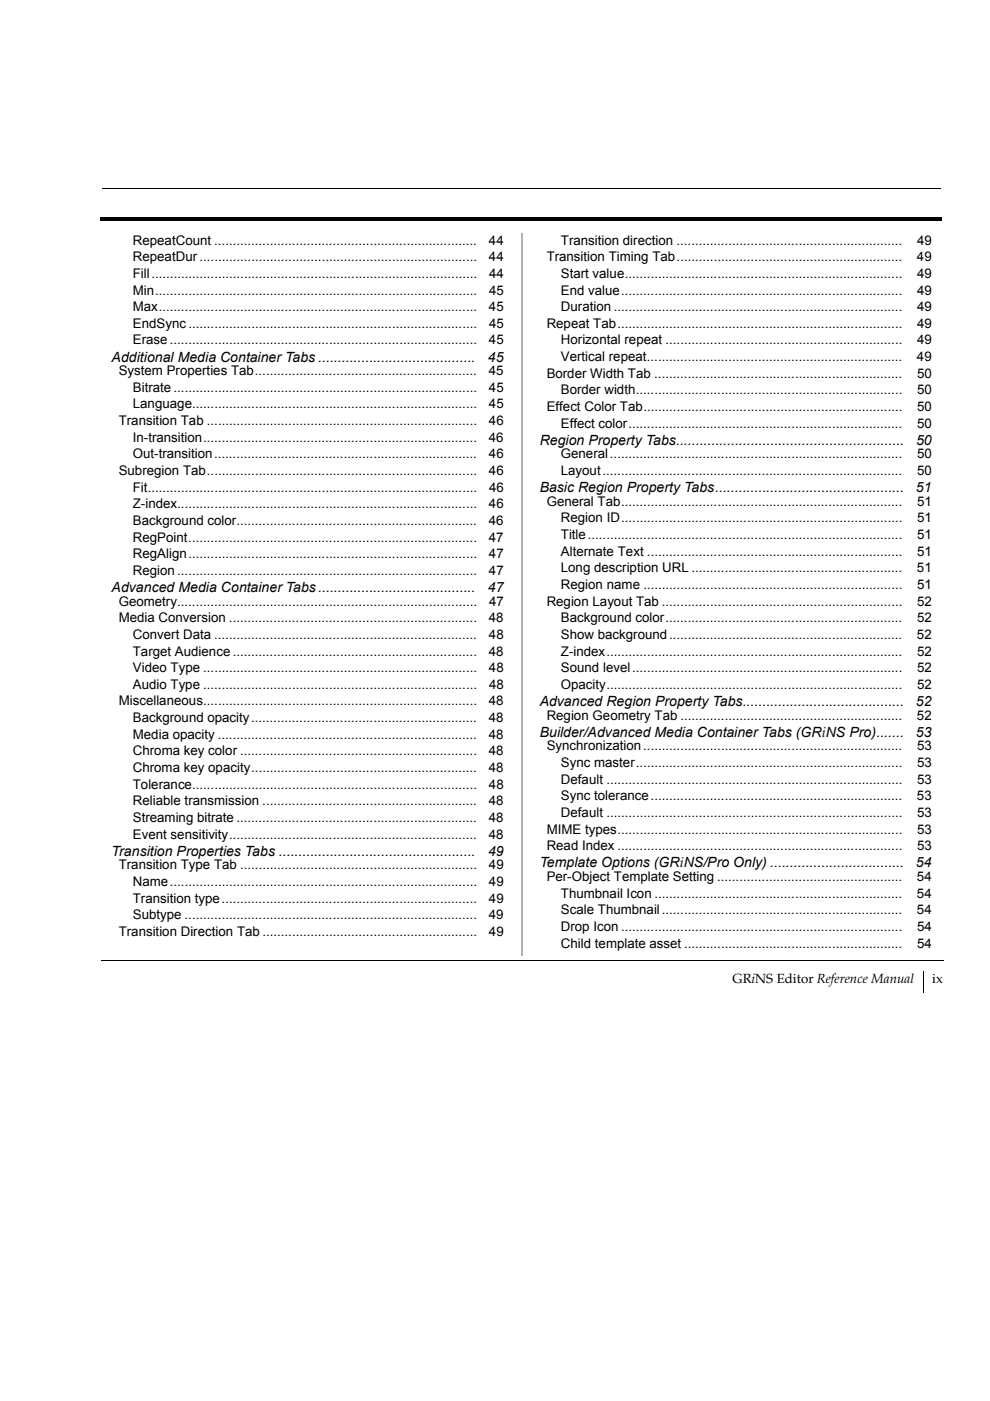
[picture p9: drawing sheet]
<svg xmlns="http://www.w3.org/2000/svg" width="210mm" height="297mm" viewBox="0 0 210 297" stroke-linecap="round" stroke-linejoin="round" font-family="sans-serif">
<defs><g id="words">
<g font-size="3">
<text x="23.7" y="76.7">Additional Media Container Tabs ........................................</text>
<text x="103.5" y="76.7">45</text>
<text x="114.4" y="94.3">Region Property Tabs..........................................................</text>
<text x="194.2" y="94.3">50</text>
<text x="114.4" y="104.4">Basic Region Property Tabs................................................</text>
<text x="194.2" y="104.4">51</text>
<text x="23.7" y="125.5">Advanced Media Container Tabs........................................</text>
<text x="103.5" y="125.5">47</text>
<text x="114.4" y="149.7">Advanced Region Property Tabs.........................................</text>
<text x="194.2" y="149.7">52</text>
<text x="114.4" y="156.2">Builder/Advanced Media Container Tabs (GRiNS Pro).......</text>
<text x="194.2" y="156.2">53</text>
<text x="23.7" y="181.4">Transition Properties Tabs ..................................................</text>
<text x="103.5" y="181.4">49</text>
<text x="114.4" y="183.9">Template Options (GRiNS/Pro Only) ..................................</text>
<text x="194.2" y="183.9">54</text>
</g>
<g font-size="2.8">
<text x="28.2" y="51.9">RepeatCount .......................................................................</text>
<text x="103.7" y="51.9">44</text>
<text x="118.9" y="51.9">Transition direction .............................................................</text>
<text x="194.4" y="51.9">49</text>
<text x="28.2" y="55.4">RepeatDur...........................................................................</text>
<text x="28.2" y="58.9">Fill........................................................................................</text>
<text x="103.7" y="55.4">44</text>
<text x="103.7" y="58.9">44</text>
<text x="115.9" y="55.4">Transition Timing Tab.............................................................</text>
<text x="118.9" y="58.9">Start value...........................................................................</text>
<text x="194.4" y="55.4">49</text>
<text x="194.4" y="58.9">49</text>
<text x="28.2" y="62.4">Min.......................................................................................</text>
<text x="28.2" y="66">Max......................................................................................</text>
<text x="103.7" y="66">45</text>
<text x="103.7" y="62.4">45</text>
<text x="118.9" y="62.4">End value............................................................................</text>
<text x="118.9" y="66">Duration ..............................................................................</text>
<text x="194.4" y="62.4">49</text>
<text x="194.4" y="66">49</text>
<text x="28.2" y="69.5">EndSync..............................................................................</text>
<text x="103.7" y="69.5">45</text>
<text x="115.9" y="69.5">Repeat Tab.............................................................................</text>
<text x="194.4" y="69.5">49</text>
<text x="28.2" y="73">Erase ...................................................................................</text>
<text x="103.7" y="73">45</text>
<text x="118.9" y="73">Horizontal repeat ................................................................</text>
<text x="118.9" y="76.5">Vertical repeat.....................................................................</text>
<text x="194.4" y="76.5">49</text>
<text x="194.4" y="73">49</text>
<text x="25.2" y="79.5">System Properties Tab............................................................</text>
<text x="28.2" y="83.1">Bitrate ..................................................................................</text>
<text x="103.7" y="79.5">45</text>
<text x="103.7" y="83.1">45</text>
<text x="115.9" y="80.1">Border Width Tab ...................................................................</text>
<text x="118.9" y="83.6">Border width........................................................................</text>
<text x="194.4" y="80.1">50</text>
<text x="194.4" y="83.6">50</text>
<text x="28.2" y="86.6">Language.............................................................................</text>
<text x="103.7" y="86.6">45</text>
<text x="115.9" y="87.1">Effect Color Tab......................................................................</text>
<text x="194.5" y="87.1">50</text>
<text x="25.2" y="90.1">Transition Tab .........................................................................</text>
<text x="28.2" y="93.7">In-transition..........................................................................</text>
<text x="103.7" y="93.7">46</text>
<text x="103.7" y="90.1">46</text>
<text x="118.9" y="90.7">Effect color..........................................................................</text>
<text x="194.4" y="90.7">50</text>
<text x="25.2" y="100.7">Subregion Tab.........................................................................</text>
<text x="28.2" y="97.2">Out-transition.......................................................................</text>
<text x="103.7" y="97.2">46</text>
<text x="103.7" y="100.7">46</text>
<text x="118.9" y="97.2">General...............................................................................</text>
<text x="118.9" y="100.7">Layout.................................................................................</text>
<text x="194.4" y="100.7">50</text>
<text x="194.4" y="97.2">50</text>
<text x="28.2" y="104.2">Fit.........................................................................................</text>
<text x="28.2" y="107.8">Z-index.................................................................................</text>
<text x="103.7" y="107.8">46</text>
<text x="103.7" y="104.2">46</text>
<text x="115.9" y="107.2">General Tab............................................................................</text>
<text x="194.4" y="107.2">51</text>
<text x="28.2" y="111.3">Background color.................................................................</text>
<text x="103.7" y="111.3">46</text>
<text x="118.9" y="110.8">Region ID............................................................................</text>
<text x="194.5" y="110.8">51</text>
<text x="28.2" y="114.8">RegPoint..............................................................................</text>
<text x="28.2" y="118.3">RegAlign..............................................................................</text>
<text x="103.7" y="114.8">47</text>
<text x="103.7" y="118.3">47</text>
<text x="118.9" y="114.3">Title.....................................................................................</text>
<text x="118.9" y="117.8">Alternate Text .....................................................................</text>
<text x="194.4" y="114.3">51</text>
<text x="194.4" y="117.8">51</text>
<text x="28.2" y="121.9">Region .................................................................................</text>
<text x="103.7" y="121.9">47</text>
<text x="118.9" y="121.3">Long description URL .........................................................</text>
<text x="118.9" y="124.9">Region name ......................................................................</text>
<text x="194.4" y="121.3">51</text>
<text x="194.4" y="124.9">51</text>
<text x="25.2" y="128.4">Geometry.................................................................................</text>
<text x="25.2" y="131.9">Media Conversion ...................................................................</text>
<text x="103.7" y="131.9">48</text>
<text x="103.7" y="128.4">47</text>
<text x="115.9" y="128.4">Region Layout Tab .................................................................</text>
<text x="118.9" y="131.9">Background color................................................................</text>
<text x="194.4" y="131.9">52</text>
<text x="194.4" y="128.4">52</text>
<text x="28.2" y="135.5">Convert Data .......................................................................</text>
<text x="103.7" y="135.5">48</text>
<text x="118.9" y="135.5">Show background...............................................................</text>
<text x="194.4" y="135.5">52</text>
<text x="28.2" y="139">Target Audience ..................................................................</text>
<text x="28.2" y="142.5">Video Type ..........................................................................</text>
<text x="103.7" y="139">48</text>
<text x="103.7" y="142.5">48</text>
<text x="118.9" y="139">Z-index................................................................................</text>
<text x="118.9" y="142.5">Sound level.........................................................................</text>
<text x="194.4" y="139">52</text>
<text x="194.4" y="142.5">52</text>
<text x="25.2" y="149.6">Miscellaneous..........................................................................</text>
<text x="28.2" y="146">Audio Type ..........................................................................</text>
<text x="103.7" y="149.6">48</text>
<text x="103.7" y="146">48</text>
<text x="118.9" y="146">Opacity................................................................................</text>
<text x="194.4" y="146">52</text>
<text x="28.2" y="153.1">Background opacity.............................................................</text>
<text x="103.7" y="153.1">48</text>
<text x="115.9" y="152.6">Region Geometry Tab ............................................................</text>
<text x="194.4" y="152.6">52</text>
<text x="28.2" y="156.6">Media opacity ......................................................................</text>
<text x="28.2" y="160.1">Chroma key color ................................................................</text>
<text x="103.7" y="160.1">48</text>
<text x="103.7" y="156.6">48</text>
<text x="115.9" y="159.1">Synchronization......................................................................</text>
<text x="194.4" y="159.1">53</text>
<text x="28.2" y="163.7">Chroma key opacity.............................................................</text>
<text x="28.2" y="167.2">Tolerance.............................................................................</text>
<text x="103.6" y="163.7">48</text>
<text x="103.7" y="167.2">48</text>
<text x="118.9" y="162.6">Sync master........................................................................</text>
<text x="118.9" y="166.2">Default ................................................................................</text>
<text x="194.4" y="162.6">53</text>
<text x="194.5" y="166.2">53</text>
<text x="28.2" y="170.8">Reliable transmission ..........................................................</text>
<text x="103.6" y="170.8">48</text>
<text x="118.9" y="169.7">Sync tolerance....................................................................</text>
<text x="118.9" y="173.2">Default ................................................................................</text>
<text x="194.4" y="169.7">53</text>
<text x="194.5" y="173.2">53</text>
<text x="28.2" y="174.3">Streaming bitrate .................................................................</text>
<text x="28.2" y="177.8">Event sensitivity...................................................................</text>
<text x="103.6" y="174.3">48</text>
<text x="103.7" y="177.8">48</text>
<text x="115.9" y="176.7">MIME types.............................................................................</text>
<text x="194.4" y="176.7">53</text>
<text x="25.2" y="184.3">Transition Type Tab ................................................................</text>
<text x="103.7" y="184.3">49</text>
<text x="115.9" y="180.3">Read Index .............................................................................</text>
<text x="194.4" y="180.3">53</text>
<text x="28.2" y="187.9">Name...................................................................................</text>
<text x="28.2" y="191.4">Transition type.....................................................................</text>
<text x="103.7" y="191.4">49</text>
<text x="103.7" y="187.9">49</text>
<text x="115.9" y="186.8">Per-Object Template Setting ..................................................</text>
<text x="118.9" y="190.3">Thumbnail Icon ...................................................................</text>
<text x="194.4" y="186.8">54</text>
<text x="194.4" y="190.3">54</text>
<text x="28.2" y="194.9">Subtype ...............................................................................</text>
<text x="103.7" y="194.9">49</text>
<text x="118.9" y="193.8">Scale Thumbnail.................................................................</text>
<text x="118.9" y="197.4">Drop Icon ............................................................................</text>
<text x="194.4" y="193.8">54</text>
<text x="194.4" y="197.4">54</text>
<text x="25.2" y="198.4">Transition Direction Tab ..........................................................</text>
<text x="103.7" y="198.4">49</text>
<text x="118.9" y="200.9">Child template asset ...........................................................</text>
<text x="194.4" y="200.9">54</text>
<text x="155.3" y="208.4">GRiNS Editor Reference Manual</text>
<text x="197.7" y="208.4">ix</text>
</g>
</g></defs>
<path d="M199.4 39.8l.1 .2zM21.3 46.1h178.1v.7h-178.1zM199.4 46.1h.3v.7h-.3zM195.7 206l.1 .1zM199.9 203.6l.1 .2z" fill="#000"/>
<path d="M21.6 39.9h177.8M21.5 203.7h178.4M195.7 206.1v4.3" fill="none" stroke="#000" stroke-width=".21"/>
<path d="M110.6 49.5v153.2" fill="none" stroke="#b3b3b3" stroke-width=".36"/>
<use href="#words"/>
</svg>
